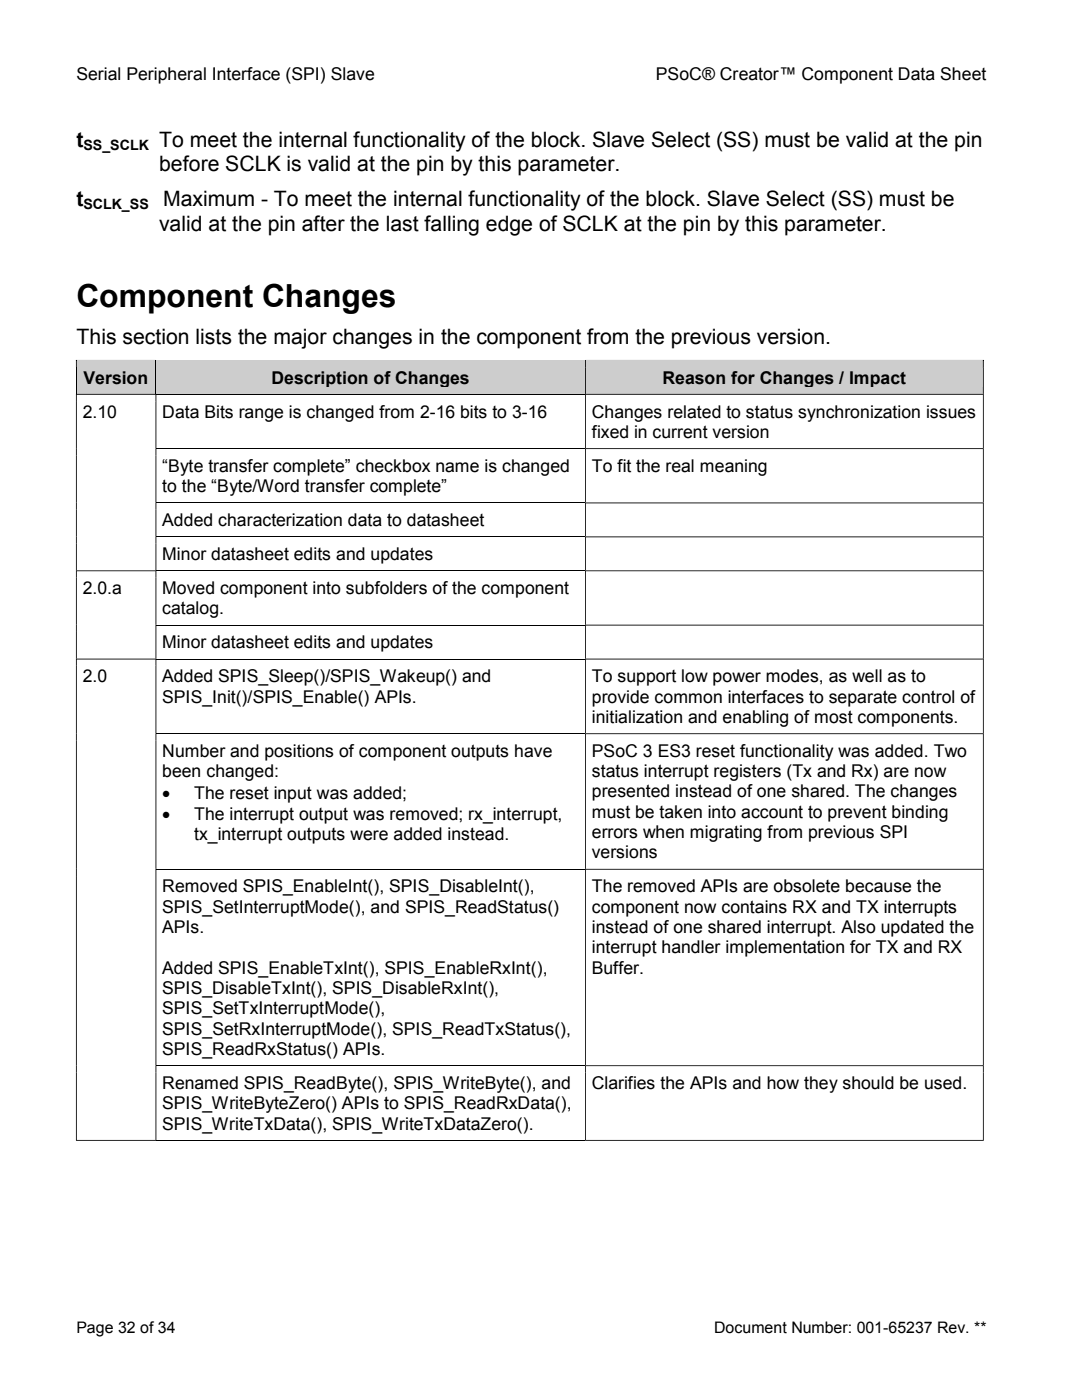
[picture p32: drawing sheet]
<svg xmlns="http://www.w3.org/2000/svg" width="216mm" height="279mm" viewBox="0 0 216 279" stroke-linecap="round" stroke-linejoin="round" font-family="sans-serif">
<defs><g id="words">
<text font-size="6.3" x="15.2" y="61.3">Component Changes</text>
<g font-size="4.2">
<text x="15.2" y="29.3">t</text>
<text x="31.7" y="29.3">To meet the internal functionality of the block. Slave Select (SS) must be valid at the pin</text>
<text x="31.8" y="34.2">before SCLK is valid at the pin by this parameter.</text>
<text x="15.2" y="41.1">t</text>
<text x="32.6" y="41.1">Maximum - To meet the internal functionality of the block. Slave Select (SS) must be</text>
<text x="31.7" y="46">valid at the pin after the last falling edge of SCLK at the pin by this parameter.</text>
<text x="15.2" y="68.7">This section lists the major changes in the component from the previous version.</text>
</g>
<g font-size="3.5">
<text x="15.2" y="16">Serial Peripheral Interface (SPI) Slave</text>
<text x="130.9" y="16">PSoC® Creator™ Component Data Sheet</text>
<text x="16.7" y="76.5">Version</text>
<text x="54.2" y="76.5">Description of Changes</text>
<text x="132.2" y="76.5">Reason for Changes / Impact</text>
<text x="16.5" y="83.4">2.10</text>
<text x="32.4" y="83.4">Data Bits range is changed from 2-16 bits to 3-16</text>
<text x="118.1" y="83.4">Changes related to status synchronization issues</text>
<text x="118.1" y="87.4">fixed in current version</text>
<text x="32.4" y="94.1">“Byte transfer complete” checkbox name is changed</text>
<text x="118.1" y="94.1">To fit the real meaning</text>
<text x="32.4" y="98.2">to the “Byte/Word transfer complete”</text>
<text x="32.4" y="105">Added characterization data to datasheet</text>
<text x="32.4" y="111.8">Minor datasheet edits and updates</text>
<text x="16.5" y="118.5">2.0.a</text>
<text x="32.4" y="118.5">Moved component into subfolders of the component</text>
<text x="32.4" y="122.6">catalog.</text>
<text x="32.4" y="129.4">Minor datasheet edits and updates</text>
<text x="16.5" y="136.1">2.0</text>
<text x="32.4" y="136.1">Added SPIS_Sleep()/SPIS_Wakeup() and</text>
<text x="118.1" y="136.1">To support low power modes, as well as to</text>
<text x="32.4" y="140.2">SPIS_Init()/SPIS_Enable() APIs.</text>
<text x="118.1" y="140.2">provide common interfaces to separate control of</text>
<text x="118.1" y="144.3">initialization and enabling of most components.</text>
<text x="32.4" y="151">Number and positions of component outputs have</text>
<text x="32.4" y="155.1">been changed:</text>
<text x="118.1" y="151">PSoC 3 ES3 reset functionality was added. Two</text>
<text x="118.1" y="155.1">status interrupt registers (Tx and Rx) are now</text>
<text x="32.4" y="159.4">•</text>
<text x="38.7" y="159.4">The reset input was added;</text>
<text x="118.1" y="159.1">presented instead of one shared. The changes</text>
<text x="32.4" y="163.7">•</text>
<text x="38.7" y="163.7">The interrupt output was removed; rx_interrupt,</text>
<text x="38.7" y="167.7">tx_interrupt outputs were added instead.</text>
<text x="118.1" y="167.3">errors when migrating from previous SPI</text>
<text x="118.1" y="163.2">must be taken into account to prevent binding</text>
<text x="118.1" y="171.3">versions</text>
<text x="32.4" y="178.1">Removed SPIS_EnableInt(), SPIS_DisableInt(),</text>
<text x="118.1" y="178.1">The removed APIs are obsolete because the</text>
<text x="32.4" y="182.2">SPIS_SetInterruptMode(), and SPIS_ReadStatus()</text>
<text x="118.1" y="182.2">component now contains RX and TX interrupts</text>
<text x="32.4" y="186.2">APIs.</text>
<text x="118.1" y="186.2">instead of one shared interrupt. Also updated the</text>
<text x="118.1" y="190.2">interrupt handler implementation for TX and RX</text>
<text x="32.4" y="194.3">Added SPIS_EnableTxInt(), SPIS_EnableRxInt(),</text>
<text x="118.1" y="194.3">Buffer.</text>
<text x="32.4" y="202.4">SPIS_SetTxInterruptMode(),</text>
<text x="32.4" y="198.4">SPIS_DisableTxInt(), SPIS_DisableRxInt(),</text>
<text x="32.4" y="206.5">SPIS_SetRxInterruptMode(), SPIS_ReadTxStatus(),</text>
<text x="32.4" y="210.5">SPIS_ReadRxStatus() APIs.</text>
<text x="32.4" y="221.4">SPIS_WriteByteZero() APIs to SPIS_ReadRxData(),</text>
<text x="32.4" y="217.3">Renamed SPIS_ReadByte(), SPIS_WriteByte(), and</text>
<text x="118.1" y="217.3">Clarifies the APIs and how they should be used.</text>
<text x="32.4" y="225.4">SPIS_WriteTxData(), SPIS_WriteTxDataZero().</text>
</g>
<g font-size="3.2">
<text x="15.2" y="266">Page 32 of 34</text>
<text x="142.5" y="266">Document Number: 001-65237 Rev. **</text>
</g>
<g font-size="2.8">
<text x="16.6" y="29.8">SS_SCLK</text>
<text x="16.6" y="41.7">SCLK_SS</text>
</g>
</g></defs>
<g fill="#cdcdcd">
<path d="M15.3 72.1h15.7v6.5h-15.7z"/>
<path d="M16.5 73.3h13.3v4h-13.3z"/>
<path d="M31.2 72.1h85.6v6.5h-85.6z"/>
<path d="M32.4 73.3h83.2v4h-83.2z"/>
<path d="M116.9 72.1h79.2v6.5h-79.2zM118.1 73.3h76.8v4h-76.8z"/>
</g>
<path d="M15.2 71.8h.1v1.5h-.1zM15.2 71.8h15.8v.2h-15.8z" fill="#000"/>
<path d="M15.3 72h15.7v1.3h-15.7z" fill="#cdcdcd"/>
<path d="M31 71.8h.2v1.5h-.2z" fill="#000"/>
<path d="M31.2 71.9h85.6" fill="none" stroke="#000" stroke-width=".2"/>
<path d="M31.2 72h85.6v1.3h-85.6z" fill="#cdcdcd"/>
<path d="M116.8 71.8h.1v1.5h-.1zM116.9 71.8h79.2v.2h-79.2z" fill="#000"/>
<path d="M116.9 72h79.2v1.3h-79.2z" fill="#cdcdcd"/>
<path d="M196.1 71.8h.2v1.5h-.2zM196.1 71.8h.2v.2h-.2z" fill="#000"/>
<path d="M15.2 77.3h15.9v1.3h-15.9z" fill="#cdcdcd"/>
<path d="M15.2 73.3v5.3" fill="none" stroke="#000" stroke-width=".2"/>
<path d="M31.1 77.3h85.7v1.3h-85.7z" fill="#cdcdcd"/>
<path d="M31.1 73.3v5.3" fill="none" stroke="#000" stroke-width=".2"/>
<path d="M116.8 77.3h79.4v1.3h-79.4z" fill="#cdcdcd"/>
<g fill="#000">
<path d="M15.2 78.6h.1v1.5h-.1zM15.3 78.6h15.7v.2h-15.7zM31 78.6h.2v1.5h-.2z"/>
<path d="M116.8 73.3h.1v5.3h-.1zM196.1 73.3h.2v5.3h-.2z"/>
<path d="M116.8 78.6h.1v1.5h-.1zM116.9 78.6h79.2v.2h-79.2zM196.1 78.6h.2v1.5h-.2zM15.2 80.1h.1v9.4h-.1zM31 80.1h.2v9.4h-.2zM116.8 80.1h.1v9.4h-.1zM196.1 80.1h.2v9.4h-.2z"/>
<path d="M15.2 89.5h.1v1.4h-.1zM31 89.5h.2v1.4h-.2z"/>
<path d="M116.8 89.5h.1v1.4h-.1zM116.9 89.5h79.2v.1h-79.2zM196.1 89.5h.2v1.4h-.2zM15.2 90.9h.1v9.4h-.1zM31 90.9h.2v9.4h-.2zM116.8 90.9h.1v9.4h-.1zM196.1 90.9h.2v9.4h-.2z"/>
<path d="M15.2 100.3h.1v1.4h-.1zM31 100.3h.2v1.4h-.2z"/>
<path d="M15.2 107.1h.1v1.4h-.1zM31 107.1h.2v1.4h-.2z"/>
<path d="M15.2 113.8h.1v1.5h-.1zM15.3 113.8h15.7v.2h-15.7zM31 113.8h.2v1.5h-.2z"/>
<path d="M116.8 100.3h.1v1.4h-.1zM116.9 100.3h79.2v.2h-79.2zM196.1 100.3h.2v1.4h-.2zM15.2 101.7h.1v5.4h-.1zM31 101.7h.2v5.4h-.2zM116.8 101.7h.1v5.4h-.1zM196.1 101.7h.2v5.4h-.2z"/>
<path d="M116.8 107.1h.1v1.4h-.1zM116.9 107.1h79.2v.1h-79.2zM196.1 107.1h.2v1.4h-.2zM15.2 108.5h.1v5.3h-.1zM31 108.5h.2v5.3h-.2zM116.8 108.5h.1v5.3h-.1zM196.1 108.5h.2v5.3h-.2z"/>
<path d="M116.8 113.8h.1v1.5h-.1zM116.9 113.8h79.2v.2h-79.2zM196.1 113.8h.2v1.5h-.2zM15.2 115.3h.1v9.4h-.1zM31 115.3h.2v9.4h-.2zM116.8 115.3h.1v9.4h-.1zM196.1 115.3h.2v9.4h-.2z"/>
<path d="M15.2 124.7h.1v1.4h-.1zM31 124.7h.2v1.4h-.2z"/>
<path d="M15.2 131.4h.1v1.5h-.1zM15.3 131.4h15.7v.2h-15.7zM31 131.4h.2v1.5h-.2z"/>
<path d="M116.8 124.7h.1v1.4h-.1zM116.9 124.7h79.2v.1h-79.2zM196.1 124.7h.2v1.4h-.2zM15.2 126.1h.1v5.3h-.1zM31 126.1h.2v5.3h-.2zM116.8 126.1h.1v5.3h-.1zM196.1 126.1h.2v5.3h-.2z"/>
<path d="M116.8 131.4h.1v1.5h-.1zM116.9 131.4h79.2v.2h-79.2zM196.1 131.4h.2v1.5h-.2zM15.2 132.9h.1v13.4h-.1zM31 132.9h.2v13.4h-.2zM116.8 132.9h.1v13.4h-.1zM196.1 132.9h.2v13.4h-.2z"/>
<path d="M15.2 146.3h.1v1.5h-.1zM31 146.3h.2v1.5h-.2z"/>
<path d="M116.8 146.3h.1v1.5h-.1zM116.9 146.3h79.2v.2h-79.2zM196.1 146.3h.2v1.5h-.2zM15.2 147.8h.1v25.6h-.1zM31 147.8h.2v25.6h-.2zM116.8 147.8h.1v25.6h-.1zM196.1 147.8h.2v25.6h-.2z"/>
<path d="M15.2 173.4h.1v1.4h-.1zM31 173.4h.2v1.4h-.2z"/>
<path d="M116.8 173.4h.1v1.4h-.1zM116.9 173.4h79.2v.2h-79.2zM196.1 173.4h.2v1.4h-.2zM15.2 174.8h.1v37.8h-.1zM31 174.8h.2v37.8h-.2zM116.8 174.8h.1v37.8h-.1zM196.1 174.8h.2v37.8h-.2z"/>
<path d="M15.2 212.6h.1v1.4h-.1zM31 212.6h.2v1.4h-.2z"/>
<path d="M116.8 212.6h.1v1.4h-.1zM116.9 212.6h79.2v.2h-79.2zM196.1 212.6h.2v1.4h-.2zM15.2 214h.1v13.7h-.1zM15.3 227.5h15.7v.2h-15.7zM31 214h.2v13.7h-.2z"/>
<path d="M116.8 214h.1v13.7h-.1zM116.9 227.5h79.2v.2h-79.2zM196.1 214h.2v13.7h-.2z"/>
</g>
<path d="M31.2 78.7h85.6M31.2 89.5h85.6M31.2 100.4h85.6M31.2 107.1h85.6M31.2 113.9h85.6M31.2 124.8h85.6M31.2 131.5h85.6M31.2 146.4h85.6M31.2 173.5h85.6M31.2 212.7h85.6M31.2 227.6h85.6" fill="none" stroke="#000" stroke-width=".2"/>
<use href="#words"/>
</svg>
